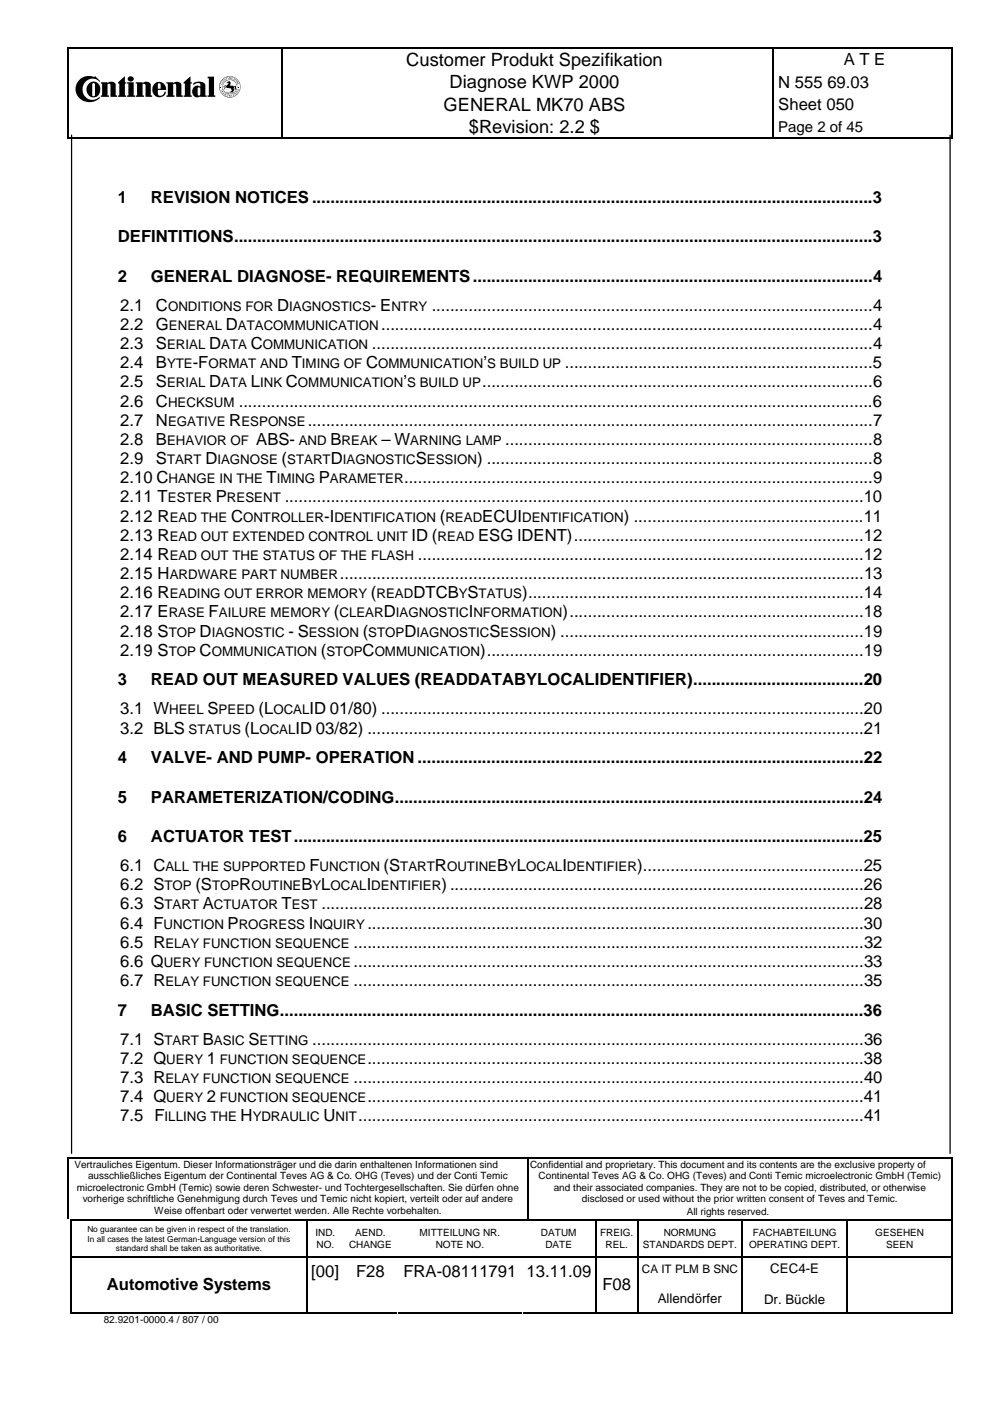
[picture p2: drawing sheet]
<svg xmlns="http://www.w3.org/2000/svg" width="210mm" height="297mm" viewBox="0 0 210 297" stroke-linecap="round" stroke-linejoin="round" font-family="sans-serif">
<defs><g id="words">
<g font-size="3.9">
<text x="86.1" y="14">Customer Produkt Spezifikation</text>
<text x="94.1" y="23.5">GENERAL MK70 ABS</text>
<text x="95.3" y="18.7">Diagnose KWP 2000</text>
<text x="99.4" y="28.2">$Revision: 2.2 $</text>
</g>
<g font-size="3.5">
<text x="178.9" y="13.8">A T E</text>
<text x="165" y="18.6">N 555 69.03</text>
<text x="165" y="23.3">Sheet 050</text>
<text x="25" y="43">1</text>
<text x="32" y="43">REVISION NOTICES ..........................................................................................................................3</text>
<text x="25" y="51.4">DEFINTITIONS...........................................................................................................................................3</text>
<text x="25" y="59.7">2</text>
<text x="32" y="59.7">GENERAL DIAGNOSE- REQUIREMENTS.......................................................................................4</text>
<text x="25.5" y="65.9">2.1</text>
<text x="33.1" y="65.9">C</text>
<text x="58.7" y="65.9">D</text>
<text x="78.7" y="65.9">- E</text>
<text x="91.5" y="65.9">................................................................................................4</text>
<text x="25.5" y="70">2.2</text>
<text x="33.1" y="70">G</text>
<text x="47.9" y="70">D</text>
<text x="80.8" y="70">...........................................................................................................4</text>
<text x="25.5" y="74">2.3</text>
<text x="33.1" y="74">S</text>
<text x="44.3" y="74">D</text>
<text x="53.2" y="74">C</text>
<text x="78.9" y="74">.............................................................................................................4</text>
<text x="25.5" y="78.1">2.4</text>
<text x="25.5" y="82.1">2.5</text>
<text x="33.1" y="78.1">B</text>
<text x="33.1" y="82.1">S</text>
<text x="40.9" y="78.1">-F</text>
<text x="44.3" y="82.1">D</text>
<text x="53.2" y="82.1">L</text>
<text x="60.6" y="82.1">C</text>
<text x="61.9" y="78.1">T</text>
<text x="77.6" y="78.1">C</text>
<text x="85.5" y="82.1">’</text>
<text x="102.2" y="82.1">.....................................................................................6</text>
<text x="102.5" y="78.1">’</text>
<text x="119.8" y="78.1">...................................................................5</text>
<text x="25.5" y="86.2">2.6</text>
<text x="33.1" y="86.2">C</text>
<text x="50.6" y="86.2">..........................................................................................................................................6</text>
<text x="25.5" y="90.3">2.7</text>
<text x="25.5" y="94.3">2.8</text>
<text x="33.1" y="90.3">N</text>
<text x="33.1" y="94.3">B</text>
<text x="48.6" y="90.3">R</text>
<text x="54.3" y="94.3">ABS-</text>
<text x="65.2" y="90.3">...........................................................................................................................7</text>
<text x="70.1" y="94.3">B</text>
<text x="80.9" y="94.3">– W</text>
<text x="107.1" y="94.3">................................................................................8</text>
<text x="25.5" y="98.4">2.9</text>
<text x="33.1" y="98.4">S</text>
<text x="43.5" y="98.4">D</text>
<text x="59.7" y="98.4">(</text>
<text x="70.1" y="98.4">D</text>
<text x="88.2" y="98.4">S</text>
<text x="101.2" y="98.4">) ....................................................................................8</text>
<text x="25.5" y="102.5">2.10 C</text>
<text x="25.5" y="106.5">2.11 T</text>
<text x="45.8" y="106.5">P</text>
<text x="56.5" y="102.5">T</text>
<text x="60.4" y="106.5">..............................................................................................................................10</text>
<text x="67.6" y="102.5">P</text>
<text x="85.7" y="102.5">......................................................................................................9</text>
<text x="25.5" y="110.6">2.12 R</text>
<text x="49" y="110.6">C</text>
<text x="68.7" y="110.6">-I</text>
<text x="93.2" y="110.6">(</text>
<text x="102.3" y="110.6">ECUI</text>
<text x="132.3" y="110.6">) ..................................................11</text>
<text x="25.5" y="114.7">2.13 R</text>
<text x="25.5" y="118.7">2.14 R</text>
<text x="87.3" y="114.7">ID (</text>
<text x="88.6" y="118.7">.................................................................................................12</text>
<text x="101.4" y="114.7">ESG IDENT)...............................................................12</text>
<text x="25.5" y="122.8">2.15 H</text>
<text x="72.1" y="122.8">..................................................................................................................13</text>
<text x="25.5" y="126.9">2.16 R</text>
<text x="25.5" y="130.9">2.17 E</text>
<text x="44.2" y="130.9">F</text>
<text x="70.8" y="130.9">(</text>
<text x="78.6" y="126.9">(</text>
<text x="81.4" y="130.9">D</text>
<text x="87.7" y="126.9">DTCB S</text>
<text x="99.4" y="130.9">I</text>
<text x="110.7" y="126.9">).........................................................................14</text>
<text x="119.3" y="130.9">)................................................................18</text>
<text x="25.5" y="135">2.18 S</text>
<text x="42.3" y="135">D</text>
<text x="61.2" y="135">- S</text>
<text x="76.9" y="135">(</text>
<text x="85.7" y="135">D</text>
<text x="103.8" y="135">S</text>
<text x="116.8" y="135">) ..................................................................19</text>
<text x="25.5" y="139">2.19 S</text>
<text x="42.3" y="139">C</text>
<text x="68" y="139">(</text>
<text x="76.9" y="139">C</text>
<text x="101.8" y="139">)..................................................................................19</text>
<text x="25" y="145.3">3</text>
<text x="32" y="145.3">READ OUT MEASURED VALUES (READDATABYLOCALIDENTIFIER).....................................20</text>
<text x="25.5" y="151.5">3.1 W</text>
<text x="25.5" y="155.5">3.2 BLS</text>
<text x="44" y="151.5">S</text>
<text x="51.9" y="155.5">(L</text>
<text x="54.8" y="151.5">(L</text>
<text x="62.7" y="155.5">ID 03/82) ............................................................................................................21</text>
<text x="65.6" y="151.5">ID 01/80) .........................................................................................................20</text>
<text x="25" y="161.8">4</text>
<text x="32" y="161.8">VALVE- AND PUMP- OPERATION .................................................................................................22</text>
<text x="25" y="170.2">5</text>
<text x="32" y="170.2">PARAMETERIZATION/CODING......................................................................................................24</text>
<text x="25" y="178.5">6</text>
<text x="32" y="178.5">ACTUATOR TEST............................................................................................................................25</text>
<text x="25.5" y="184.7">6.1 C</text>
<text x="65.6" y="184.7">F</text>
<text x="81.3" y="184.7">(S</text>
<text x="92.2" y="184.7">R</text>
<text x="105.4" y="184.7">B L</text>
<text x="119.2" y="184.7">I</text>
<text x="135.1" y="184.7">)................................................25</text>
<text x="25.5" y="188.7">6.2 S</text>
<text x="41.4" y="188.7">(S</text>
<text x="50.7" y="188.7">R</text>
<text x="63.9" y="188.7">B L</text>
<text x="77.7" y="188.7">I</text>
<text x="93.6" y="188.7">) ..........................................................................................26</text>
<text x="25.5" y="192.8">6.3 S</text>
<text x="25.5" y="196.9">6.4 F</text>
<text x="43" y="192.8">A</text>
<text x="48.3" y="196.9">P</text>
<text x="59.7" y="192.8">T</text>
<text x="65.5" y="196.9">I</text>
<text x="68.2" y="192.8">......................................................................................................................28</text>
<text x="77.9" y="196.9">............................................................................................................30</text>
<text x="25.5" y="200.9">6.5 R</text>
<text x="75" y="200.9">...............................................................................................................32</text>
<text x="25.5" y="205">6.6 Q</text>
<text x="25.5" y="209.1">6.7 R</text>
<text x="75" y="205">...............................................................................................................33</text>
<text x="75" y="209.1">...............................................................................................................35</text>
<text x="25" y="215.3">7</text>
<text x="32" y="215.3">BASIC SETTING...............................................................................................................................36</text>
<text x="25.5" y="221.5">7.1 S</text>
<text x="43" y="221.5">B</text>
<text x="52.7" y="221.5">S</text>
<text x="66.2" y="221.5">........................................................................................................................36</text>
<text x="25.5" y="225.6">7.2 Q</text>
<text x="43.8" y="225.6">1</text>
<text x="77.9" y="225.6">............................................................................................................38</text>
<text x="25.5" y="229.6">7.3 R</text>
<text x="25.5" y="233.7">7.4 Q</text>
<text x="43.8" y="233.7">2</text>
<text x="75" y="229.6">...............................................................................................................40</text>
<text x="77.9" y="233.7">............................................................................................................41</text>
<text x="25.5" y="237.7">7.5 F</text>
<text x="51" y="237.7">H</text>
<text x="68.6" y="237.7">U</text>
<text x="75.9" y="237.7">..............................................................................................................41</text>
<text x="22.6" y="273.5">Automotive Systems</text>
<text x="66" y="270.7">[00]</text>
<text x="75.5" y="270.7">F28</text>
<text x="85.5" y="270.7">FRA-08111791 13.11.09</text>
<text x="127.7" y="273.5">F08</text>
</g>
<text font-size="3.2" x="165" y="27.9">Page 2 of 45</text>
<g font-size="2.8">
<text x="35.6" y="65.9">ONDITIONS FOR</text>
<text x="61.3" y="65.9">IAGNOSTICS</text>
<text x="83" y="65.9">NTRY</text>
<text x="35.8" y="70">ENERAL</text>
<text x="50.4" y="70">ATACOMMUNICATION</text>
<text x="35.4" y="74">ERIAL</text>
<text x="46.9" y="74">ATA</text>
<text x="55.7" y="74">OMMUNICATION</text>
<text x="35.4" y="78.1">YTE</text>
<text x="35.4" y="82.1">ERIAL</text>
<text x="44.2" y="78.1">ORMAT AND</text>
<text x="46.9" y="82.1">ATA</text>
<text x="55.1" y="82.1">INK</text>
<text x="63.2" y="82.1">OMMUNICATION S BUILD UP</text>
<text x="64" y="78.1">IMING OF</text>
<text x="80.2" y="78.1">OMMUNICATION S BUILD UP</text>
<text x="35.6" y="86.2">HECKSUM</text>
<text x="35.4" y="94.3">EHAVIOR OF</text>
<text x="35.6" y="90.3">EGATIVE</text>
<text x="51.2" y="90.3">ESPONSE</text>
<text x="63.4" y="94.3">AND</text>
<text x="72.4" y="94.3">REAK</text>
<text x="87" y="94.3">ARNING LAMP</text>
<text x="35.4" y="98.4">TART</text>
<text x="46.1" y="98.4">IAGNOSE START</text>
<text x="72.7" y="98.4">IAGNOSTIC</text>
<text x="90.5" y="98.4">ESSION</text>
<text x="35.6" y="106.5">ESTER</text>
<text x="35.7" y="102.5">HANGE IN THE</text>
<text x="48.1" y="106.5">RESENT</text>
<text x="58.7" y="102.5">IMING</text>
<text x="69.9" y="102.5">ARAMETER</text>
<text x="36" y="110.6">EAD THE</text>
<text x="51.5" y="110.6">ONTROLLER</text>
<text x="70.9" y="110.6">DENTIFICATION READ</text>
<text x="110.7" y="110.6">DENTIFICATION</text>
<text x="36" y="114.7">EAD OUT EXTENDED CONTROL UNIT</text>
<text x="36" y="118.7">EAD OUT THE STATUS OF THE FLASH</text>
<text x="92.8" y="114.7">READ</text>
<text x="36" y="122.8">ARDWARE PART NUMBER</text>
<text x="35.8" y="130.9">RASE</text>
<text x="36" y="126.9">EADING OUT ERROR MEMORY READ</text>
<text x="46.4" y="130.9">AILURE MEMORY CLEAR</text>
<text x="83.9" y="130.9">IAGNOSTIC NFORMATION</text>
<text x="97.3" y="126.9">Y</text>
<text x="101.5" y="126.9">TATUS</text>
<text x="35.8" y="135">TOP</text>
<text x="44.9" y="135">IAGNOSTIC</text>
<text x="65.5" y="135">ESSION STOP</text>
<text x="88.3" y="135">IAGNOSTIC</text>
<text x="106.1" y="135">ESSION</text>
<text x="35.8" y="139">TOP</text>
<text x="44.9" y="139">OMMUNICATION STOP</text>
<text x="79.4" y="139">OMMUNICATION</text>
<text x="35.9" y="151.5">HEEL</text>
<text x="40" y="155.5">STATUS</text>
<text x="46.4" y="151.5">PEED</text>
<text x="55" y="155.5">OCAL</text>
<text x="58" y="151.5">OCAL</text>
<text x="35.1" y="184.7">ALL THE SUPPORTED</text>
<text x="67.8" y="184.7">UNCTION</text>
<text x="84.9" y="184.7">TART</text>
<text x="94.8" y="184.7">OUTINE</text>
<text x="107.8" y="184.7">Y OCAL DENTIFIER</text>
<text x="34.9" y="188.7">TOP</text>
<text x="45" y="188.7">TOP</text>
<text x="53.3" y="188.7">OUTINE</text>
<text x="66.3" y="188.7">Y OCAL DENTIFIER</text>
<text x="34.7" y="196.9">UNCTION</text>
<text x="34.9" y="192.8">TART</text>
<text x="45.3" y="192.8">CTUATOR</text>
<text x="50.6" y="196.9">ROGRESS NQUIRY</text>
<text x="61.9" y="192.8">EST</text>
<text x="35.1" y="200.9">ELAY FUNCTION SEQUENCE</text>
<text x="34.7" y="205">UERY FUNCTION SEQUENCE</text>
<text x="35.1" y="209.1">ELAY FUNCTION SEQUENCE</text>
<text x="34.9" y="221.5">TART</text>
<text x="45.3" y="221.5">ASIC</text>
<text x="55.1" y="221.5">ETTING</text>
<text x="35.3" y="225.6">UERY</text>
<text x="46.6" y="225.6">FUNCTION SEQUENCE</text>
<text x="35.1" y="229.6">ELAY FUNCTION SEQUENCE</text>
<text x="35.3" y="233.7">UERY</text>
<text x="46.6" y="233.7">FUNCTION SEQUENCE</text>
<text x="34.9" y="237.7">ILLING THE</text>
<text x="53.6" y="237.7">YDRAULIC</text>
<text x="71.1" y="237.7">NIT</text>
<text x="163.3" y="270">CEC4-E</text>
<text x="139.5" y="276.3">Allendörfer</text>
<text x="162" y="276.5">Dr. Bückle</text>
</g>
<text font-size="2.5" x="136.1" y="269.9">CA IT PLM B SNC</text>
<g font-size="2.1">
<text x="15.8" y="247.6">Vertrauliches Eigentum. Dieser Informationsträger und die darin enthaltenen Informationen sind</text>
<text x="18.7" y="250">ausschließliches Eigentum der Continental Teves AG &amp; Co. OHG (Teves) und der Conti Temic</text>
<text x="112.4" y="247.6">Confidential and proprietary. This document and its contents are the exclusive property of</text>
<text x="114.2" y="250">Continental Teves AG &amp; Co. OHG (Teves) and Conti Temic microelectronic GmbH (Temic)</text>
<text x="16.3" y="252.5">microelectronic GmbH (Temic) sowie deren Schwester- und Tochtergesellschaften. Sie dürfen ohne</text>
<text x="17.5" y="254.9">vorherige schriftliche Genehmigung durch Teves und Temic nicht kopiert, verteilt oder auf andere</text>
<text x="32.7" y="257.3">Weise offenbart oder verwertet werden. Alle Rechte vorbehalten.</text>
<text x="117.4" y="252.5">and their associated companies. They are not to be copied, distributed, or otherwise</text>
<text x="123.4" y="254.9">disclosed or used without the prior written consent of Teves and Temic.</text>
<text x="145.6" y="257.7">All rights reserved.</text>
<text x="66.9" y="262.1">IND.</text>
<text x="75.3" y="262.1">AEND.</text>
<text x="89" y="262.1">MITTEILUNG NR.</text>
<text x="114.7" y="262.1">DATUM</text>
<text x="127.2" y="262.1">FREIG.</text>
<text x="140.7" y="262.1">NORMUNG</text>
<text x="159.6" y="262.1">FACHABTEILUNG</text>
<text x="185.6" y="262.1">GESEHEN</text>
<text x="67.1" y="264.6">NO.</text>
<text x="74" y="264.6">CHANGE</text>
<text x="92.4" y="264.6">NOTE NO.</text>
<text x="115.6" y="264.6">DATE</text>
<text x="128.4" y="264.6">REL.</text>
<text x="136.3" y="264.6">STANDARDS DEPT.</text>
<text x="158.8" y="264.6">OPERATING DEPT.</text>
<text x="187.9" y="264.6">SEEN</text>
<text x="22" y="280.4">82.9201-0000.4 / 807 / 00</text>
</g>
<g font-size="1.8">
<text x="18.5" y="261.2">No guarantee can be given in respect of the translation.</text>
<text x="18.6" y="263.2">In all cases the latest German-Language version of this</text>
<text x="24.6" y="265.2">standard shall be taken as authoritative.</text>
</g>
</g></defs>
<g fill="#000">
<path d="M14.3 10h.3v.4h-.3zM14.3 14.8h.3v.3h-.3zM14.3 19.6h.3v.3h-.3zM46.8 18.4l.1 .1zM50.5 18.4l.2 .1zM59.7 10h.3v.4h-.3zM59.7 14.8h.3v.3h-.3zM59.7 19.6h.3v.3h-.3zM163.7 10h.3v.4h-.3zM163.7 14.8h.3v.3h-.3zM163.7 19.6h.3v.3h-.3zM201.7 10h.3v.4h-.3z"/>
<path d="M201.7 14.8h.3v.3h-.3zM201.7 19.6h.3v.3h-.3zM14.3 24.3h.3v.3h-.3zM59.7 24.3h.3v.3h-.3zM163.7 24.3h.3v.3h-.3zM201.7 24.3h.3v.3h-.3zM201.7 29.1h.3v.3h-.3zM14.3 245.3h.3v.3h-.3zM15 258.5h.3v.4h-.3zM64.9 258.5h.3v.4h-.3zM111.7 245.3h.4v.3h-.4zM126.2 258.5h.3v.4h-.3z"/>
<path d="M135 258.5h.4v.4h-.4zM157.2 258.5h.4v.4h-.4zM179.4 258.5h.4v.4h-.4zM201.7 245.3h.3v.3h-.3zM201.8 258.5h.3v.4h-.3zM201.8 258.5h.3v.3h-.3zM15 266.4h.3v.3h-.3zM15 272.2h.3v.4h-.3zM64.9 266.4h.3v.3h-.3zM64.9 272.2h.3v.4h-.3zM126.2 266.4h.3v.3h-.3zM126.2 272.2h.3v.4h-.3z"/>
<path d="M135 266.4h.4v.3h-.4zM135 272.2h.4v.4h-.4zM157.2 266.4h.4v.3h-.4zM157.2 272.2h.4v.4h-.4zM179.4 266.4h.4v.3h-.4zM179.4 272.2h.4v.4h-.4zM201.8 266.4h.3v.3h-.3zM201.8 272.2h.3v.4h-.3zM201.8 278.1h.3v.4h-.3z"/>
</g>
<g fill="none" stroke="#000" stroke-width=".34">
<path d="M14.3 10.2h45.4M14.5 10.4v4.4M14.5 15.1v4.5M14.5 19.9v4.4M59.8 10.4v4.4M59.8 15.1v4.5M59.8 19.9v4.4M60 10.2h103.7M163.8 10.4v4.4M163.8 15.1v4.5M163.8 19.9v4.4M164 10.2h37.7"/>
<path d="M201.8 10.4v4.4M201.8 15.1v4.5M201.8 19.9v4.4M14.3 29.2h45.4M14.5 24.6v4.8M59.8 24.6v4.8M60 29.2h103.7M163.8 24.6v4.8M164 29.2h37.7M201.8 24.6v4.8M14.3 245.4h97.4M14.5 245.6v12.9"/>
<path d="M15 258.7h49.9M15.2 258.9v7.5M65 258.9v7.5M65.2 258.7h61M111.9 245.6v12.9M112.1 245.4h89.6M126.4 258.9v7.5M126.5 258.7h8.5M135.2 258.9v7.5M135.4 258.7h21.8M157.4 258.9v7.5M157.6 258.7h21.8"/>
<path d="M179.6 258.9v7.5M179.8 258.7h22M201.8 245.6v12.9M201.9 258.9v7.5M15 278.3h49.9M15.2 266.7v5.5M15.2 272.6v5.9M15.3 266.5h49.6M65 266.7v5.5M65 272.6v5.9M65.2 266.5h61M65.2 278.3h7.4"/>
<path d="M72.9 278.3h11.3M84.4 278.3h26.2M110.9 278.3h15.3M126.4 266.7v5.5M126.4 272.6v5.9M126.5 266.5h8.5M126.5 278.3h8.5M135.2 266.7v5.5M135.2 272.6v5.9M135.4 266.5h21.8M135.4 278.3h21.8M157.4 266.7v5.5"/>
<path d="M157.4 272.6v5.9M157.6 266.5h21.8M157.6 278.3h21.8M179.6 266.7v5.5M179.6 272.6v5.9M179.8 266.5h22M179.8 278.3h22M201.9 266.7v5.5M201.9 272.6v5.9"/>
</g>
<g fill="#000">
<path d="M16.9 16.8l.1-.1a2.96 2.96 0 0 1 3.1-.3v-.4l1.1 1.1v.3a2.17 2.17 0 0 0-3-.1 2.17 2.17 0 0 0-.3 3 2.07 2.07 0 0 0 3.2 .2v.3a3.1 3.1 0 0 1-5.1-1.6 2.74 2.74 0 0 1 .9-2.4z" fill-rule="evenodd"/>
<path d="M18.9 17.7a1.6 1.6 0 0 0-.4 2.2 1.6 1.6 0 0 0 2.3 .4l.4-.9a1.47 1.47 0 0 0-.5-1.8 1.47 1.47 0 0 0-1.8 .1zM19.6 17.7a.28 .28 0 0 1 .3-.1 .28 .28 0 0 1 .2 .3v2.3l-.3 .2-.2-.2z" fill-rule="evenodd"/>
<path d="M21.4 17.4h1.4v.3a1.02 1.02 0 0 1 1.7 .2v2.3h.3v.3h-1.4v-2.5l-.3-.2-.3 .1v2.3h.3v.3h-1.7v-.3h.3v-2.5h-.3z" fill-rule="evenodd"/>
<path d="M25 17.4l1.5-1.2v1.2h.3v.3h-.3v2.5h.3v.3h-1.8v-.3h.3v-2.5h-.3z" fill-rule="evenodd"/>
<path d="M26.9 17.4h1.4v2.8h.3v.3h-1.7v-.3h.3v-2.5h-.3z" fill-rule="evenodd"/>
<path d="M27.2 16.4a.6 .6 0 0 1 .9-.2 .6 .6 0 0 1 0 1 .6 .6 0 0 1-.8 0 .6 .6 0 0 1-.1-.8z" fill-rule="evenodd"/>
<path d="M28.8 17.4h1.4v.3l.3-.3a1.03 1.03 0 0 1 1.5 .5v2.3h.3v.3h-1.4v-2.4a.32 .32 0 0 0-.4-.3 .32 .32 0 0 0-.3 .4v2h.3v.3h-1.7v-.3h.3v-2.5h-.3z" fill-rule="evenodd"/>
<path d="M32.8 17.7a1.61 1.61 0 0 0-.2 2.3 1.61 1.61 0 0 0 2.3 .2l.3-.7h-.3l-.1 .1a.83 .83 0 0 1-1.3 .5v-1h1.7a1.49 1.49 0 0 0-.7-1.5 1.49 1.49 0 0 0-1.7 .1zM33.5 17.7h.3l.2 .1 .1 1h-.6z" fill-rule="evenodd"/>
<path d="M35.3 17.4h1.4v.3a1.02 1.02 0 0 1 1.8 .3v2.2h.3v.3h-1.4v-2.4l-.3-.3h-.3l-.1 .3v2.1h.3v.3h-1.7v-.3h.3v-2.5h-.3z" fill-rule="evenodd"/>
<path d="M38.9 17.4l1.5-1.2v1.2h.3v.3h-.3v2.5h.3v.3h-1.8v-.3h.3v-2.5h-.3z" fill-rule="evenodd"/>
<path d="M41 17.7v.4a1.04 1.04 0 0 1 1.5-.3v.6a1.21 1.21 0 0 0-1.8 .6 1.21 1.21 0 0 0 1 1.6l.8-.2 1.3 .1v-.3h-.3v-2.1a1.52 1.52 0 0 0-2.2-.7zM42 18.6h.3l.2 .2v1.2l-.3 .3-.3-.3z" fill-rule="evenodd"/>
<path d="M44 16.3h1.4v3.9h.3v.3h-1.7v-.3h.3v-3.6h-.3z" fill-rule="evenodd"/>
<path d="M46.8 17.5h.2a.17 .17 0 0 0-.2 .2 .17 .17 0 0 0 .3 .1 .17 .17 0 0 0 0-.2 .21 .21 0 0 1 0 .3 .21 .21 0 0 1-.3-.1 .21 .21 0 0 1 0-.3z" fill-rule="evenodd"/>
<path d="M47.1 18.8l.1 .2-.4 .2 .3-.2z" fill-rule="evenodd"/>
<path d="M47.2 19.2l-.2 .4 .5-.1h-.2zM47.2 19.4v.1h-.2z" fill-rule="evenodd"/>
<path d="M47 17.3a.25 .25 0 0 0 .5 0 .25 .25 0 0 0-.5 0zM47.1 17.3a.17 .17 0 0 1 .3 0 .17 .17 0 0 1-.3 0z" fill-rule="evenodd"/>
<path d="M47.2 19.7l.1 .1 .3-.2-.3 .3 .1 .1z" fill-rule="evenodd"/>
<path d="M47.3 16.8l.5 .2-.2-.3 .3 .3-.4-.1 .1 .3z" fill-rule="evenodd"/>
<path d="M47.7 19.7l.1 .5 .2-.3-.2 .4-.1-.4-.2 .2z" fill-rule="evenodd"/>
<path d="M47.8 16.6l.3-.2-.1 .1 .1 .4z" fill-rule="evenodd"/>
<path d="M48.3 16.4l.1 .4z" fill-rule="evenodd"/>
<path d="M48.1 17.4l.5-.2v-.1l.3 .4-.1 .6 .9 .3 .3-.2v.8l-.3-.1 .1-.5h-.2l-.1 .4a.46 .46 0 0 1-.2 .7h.3h-1.7h.9a.58 .58 0 0 0 .2-.8l-1.2-.2-.2 .3 .1 .1h-.1a.36 .36 0 0 1 0-.4 .36 .36 0 0 1 .4-.1l-.2-.2-.4 .3a.6 .6 0 0 1 .7-.4l.4-.4-.4-.1 .2-.1z" fill-rule="evenodd"/>
<path d="M46.5 18.4a2.25 2.25 0 0 0 4.5 0 2.25 2.25 0 0 0-4.5 0zM46.6 18.4a2.17 2.17 0 0 1 4.3 0 2.17 2.17 0 0 1-4.3 0z" fill-rule="evenodd"/>
<path d="M47.2 18.4a1.55 1.55 0 0 0 3.1 0 1.55 1.55 0 0 0-3.1 0zM47.3 18.4a1.47 1.47 0 0 1 2.9 0 1.47 1.47 0 0 1-2.9 0z" fill-rule="evenodd"/>
<path d="M48.6 16.3l.3 .4v-.4v.5l-.3-.4v.4z" fill-rule="evenodd"/>
<path d="M49.4 19.9l.1 .4h.2l-.3 .1z" fill-rule="evenodd"/>
<path d="M49.2 16.4h.3h-.3v.2l.2 .1-.2-.1-.1 .1 .3 .1h-.4z" fill-rule="evenodd"/>
<path d="M49.6 19.8l.4 .1-.2-.3 .3 .4-.4-.1 .1 .3z" fill-rule="evenodd"/>
<path d="M49.7 16.6v.4l.3-.3-.3 .4v-.4l-.2 .2z" fill-rule="evenodd"/>
<path d="M50 17.4h.2v.3l.3-.4zM50.2 17.4l.2-.1z" fill-rule="evenodd"/>
<path d="M50 19.5a.22 .22 0 0 0 .4 0 .22 .22 0 0 0-.4 0zM50.1 19.5a.17 .17 0 0 1 .3 0 .17 .17 0 0 1-.3 0z" fill-rule="evenodd"/>
<path d="M50 16.8l.3 .3-.1-.1-.3 .3 .2-.3z" fill-rule="evenodd"/>
<path d="M50.3 18.9h.3l.1 .2-.2 .2a.16 .16 0 0 0 .1-.2 .16 .16 0 0 0-.1-.1 .16 .16 0 0 0-.2 .1v.2z" fill-rule="evenodd"/>
<path d="M50.3 17.8l.4-.1-.4 .1 .1 .2z" fill-rule="evenodd"/>
<path d="M48.1 20l.3 .1-.1 .4-.3-.1h.3v-.1l-.2-.1 .2 .1 .1-.2z" fill-rule="evenodd"/>
<path d="M48.6 20.1l.3 .3v-.3v.4l-.3-.3v.3z" fill-rule="evenodd"/>
<path d="M49.1 20l.1 .4z" fill-rule="evenodd"/>
</g>
<path d="M15.2 28.6v215.9M201.4 28.6v215.9" fill="none" stroke="#000" stroke-width=".26"/>
<use href="#words"/>
</svg>
